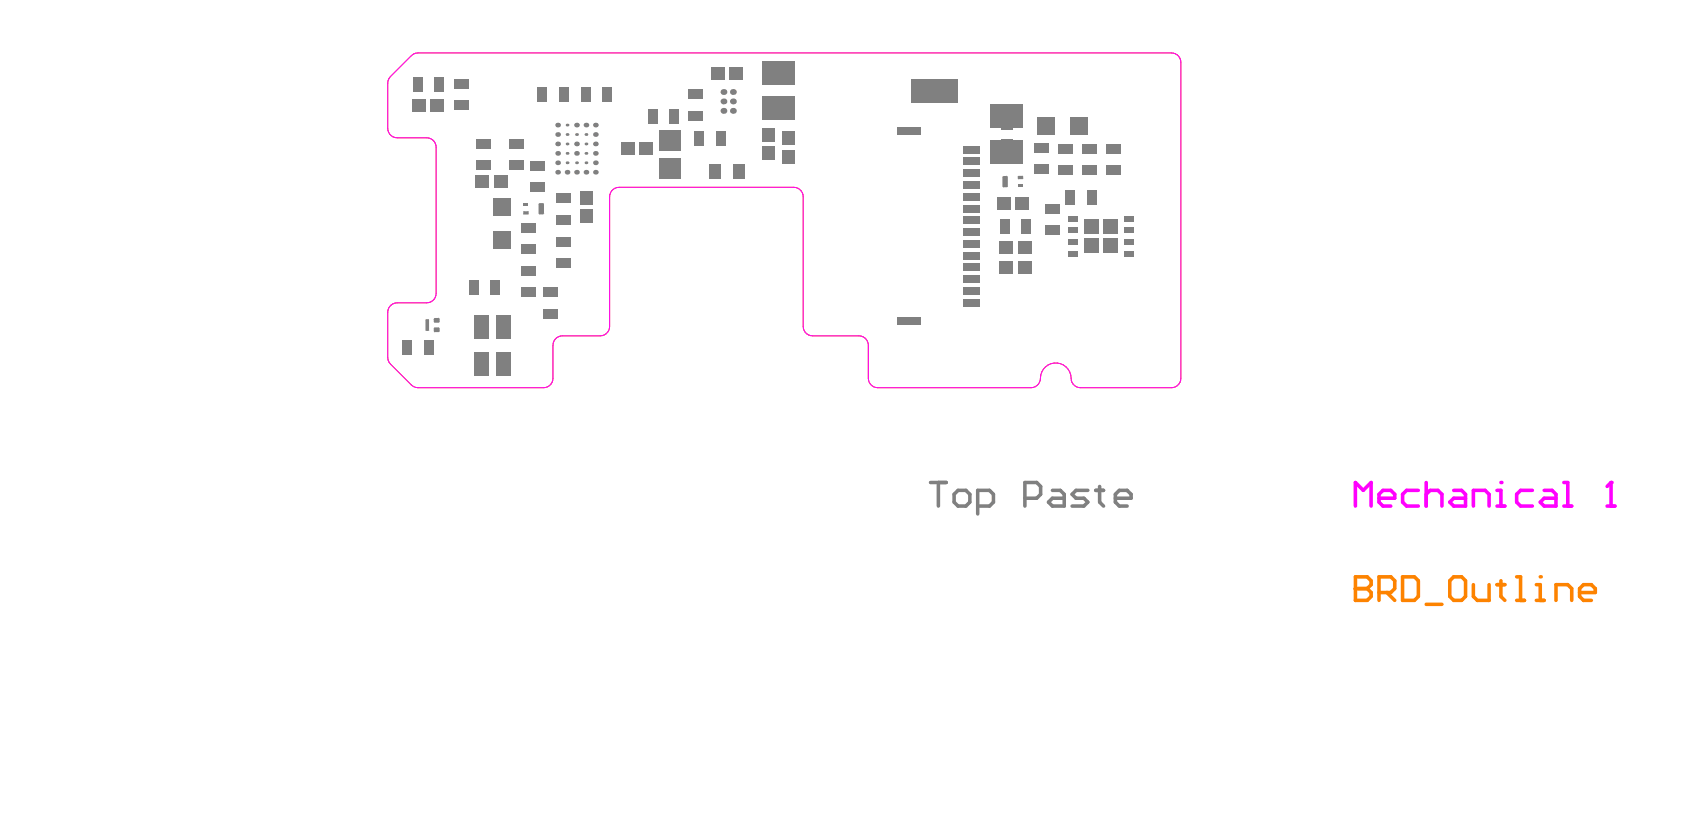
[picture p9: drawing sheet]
<svg xmlns="http://www.w3.org/2000/svg" width="237mm" height="117mm" viewBox="0 0 237 117" stroke-linecap="round" stroke-linejoin="round" font-family="sans-serif">
<path d="M55.1 10.8l2.9-2.9 .6-.4h.4h106.3a1.33 1.33 0 0 1 1.3 1.3v44.5a1.33 1.33 0 0 1-1.3 1.4h-12.9a1.33 1.33 0 0 1-1.3-1.4 2.19 2.19 0 0 0-2.3-2.1 2.19 2.19 0 0 0-2.1 2.4 1.33 1.33 0 0 1-1.3 1.1h-21.6a1.33 1.33 0 0 1-1.3-1.4v-4.6a1.33 1.33 0 0 0-1.3-1.3h-6.6a1.33 1.33 0 0 1-1.3-1.4v-18.3a1.33 1.33 0 0 0-1.3-1.3h-24.7a1.33 1.33 0 0 0-1.3 1.3v18.3a1.33 1.33 0 0 1-1.3 1.4h-5.4a1.33 1.33 0 0 0-1.3 1.3v4.6a1.33 1.33 0 0 1-1.3 1.4h-17.7l-.7-.2-3.2-3.1-.4-.6v-6.8a1.33 1.33 0 0 1 1.3-1.3h4.2a1.33 1.33 0 0 0 1.3-1.3v-20.6a1.33 1.33 0 0 0-1.3-1.4h-4.2a1.33 1.33 0 0 1-1.3-1.3v-6.4l.2-.6z" fill="none" stroke="#fd8300" stroke-width=".14"/>
<path d="M191.2 81.3v3.4h1.7l.5-.6v-.5l-.5-.6h-1.7" fill="none" stroke="#fd8300" stroke-width=".5"/>
<circle cx="191.2" cy="83" r=".25" fill="#fd8300"/>
<g fill="none" stroke="#fd8300" stroke-width=".5">
<path d="M191.2 81.3h1.7l.5 .6v.6l-.5 .5h-1.7M194.5 83.6h1.7l.6-.6v-1.1l-.6-.6h-1.7v3.4M195.6 83.6l1.2 1.1M197.9 81.3h1.6l.6 .6v2.2l-.6 .6h-1.6zM201.2 85.2h2.2M204.5 81.9l.6-.6h1.1l.5 .6v2.2l-.5 .6h-1.1l-.6-.6zM207.8 82.5v1.6l.6 .6h1.7v-2.2M211.2 82.5h1.1M211.7 81.9v2.2l.6 .6M214 81.3h.5v3.4M214 84.7h1.1M216.7 84.7h1.1"/>
<path d="M216.7 82.5h.6v2.2"/>
</g>
<circle cx="217.3" cy="81.3" r=".25" fill="#fd8300"/>
<path d="M219.5 84.7v-2.2h1.7l.5 .5v1.7M222.8 83.6h2.2v-.6l-.5-.5h-1.1l-.6 .5v1.1l.6 .6h1.1" fill="none" stroke="#fd8300" stroke-width=".5"/>
<path d="M55.1 10.8l2.9-2.9 .6-.4h.4h106.3a1.33 1.33 0 0 1 1.3 1.3v44.5a1.33 1.33 0 0 1-1.3 1.4h-12.9a1.33 1.33 0 0 1-1.3-1.4 2.19 2.19 0 0 0-2.3-2.1 2.19 2.19 0 0 0-2.1 2.4 1.33 1.33 0 0 1-1.3 1.1h-21.6a1.33 1.33 0 0 1-1.3-1.4v-4.6a1.33 1.33 0 0 0-1.3-1.3h-6.6a1.33 1.33 0 0 1-1.3-1.4v-18.3a1.33 1.33 0 0 0-1.3-1.3h-24.7a1.33 1.33 0 0 0-1.3 1.3v18.3a1.33 1.33 0 0 1-1.3 1.4h-5.4a1.33 1.33 0 0 0-1.3 1.3v4.6a1.33 1.33 0 0 1-1.3 1.4h-17.7l-.7-.2-3.2-3.1-.4-.6v-6.8a1.33 1.33 0 0 1 1.3-1.3h4.2a1.33 1.33 0 0 0 1.3-1.3v-20.6a1.33 1.33 0 0 0-1.3-1.4h-4.2a1.33 1.33 0 0 1-1.3-1.3v-6.4l.2-.6z" fill="none" stroke="#f0f" stroke-width=".14"/>
<path d="M191.2 71.4v-3.4l1.1 1.2 1.1-1.2v3.4M194.5 70.3h2.3v-.6l-.6-.5h-1.1l-.6 .5v1.1l.6 .6h1.1M200.1 69.2h-1.7l-.5 .5v1.1l.5 .6h1.7M201.2 69.7l.5-.5h1.2l.5 .5v1.7M201.2 68v3.4M205.1 69.2h1.1l.5 .5v1.7h-1.6l-.6-.6 .6-.5h1.6M207.8 71.4v-2.2h1.7l.6 .5v1.7M211.2 71.4h1.1M211.2 69.2h.5v2.2" fill="none" stroke="#f0f" stroke-width=".5"/>
<circle cx="211.7" cy="68" r=".25" fill="#f0f"/>
<path d="M216.2 69.2h-1.7l-.5 .5v1.1l.5 .6h1.7M217.8 69.2h1.1l.6 .5v1.7h-1.7l-.5-.6 .5-.5h1.7M220.6 71.4h1.1M220.6 68h.6v3.4M226.7 71.4h1.1M227.3 68v3.4" fill="none" stroke="#f0f" stroke-width=".5"/>
<circle cx="227.3" cy="68" r=".25" fill="#f0f"/>
<path d="M227.3 68l-.6 .6" fill="none" stroke="#f0f" stroke-width=".5"/>
<g fill="#808080">
<path d="M153 33.7h2v2h-2z" fill-rule="evenodd"/>
<path d="M155.6 33.7h2v2h-2z" fill-rule="evenodd"/>
<path d="M153 31h2v2h-2z" fill-rule="evenodd"/>
<path d="M155.6 31h2v2h-2z" fill-rule="evenodd"/>
</g>
<path d="M131.3 68h2.2M132.4 68v3.4M134.6 69.7l.6-.5h1.1l.5 .5v1.1l-.5 .6h-1.1l-.6-.6zM137.9 71.4h1.7l.5-.6v-1.1l-.5-.5h-1.7v3.3M144.6 70.3h1.6l.6-.6v-1.1l-.6-.6h-1.6v3.4M148.5 69.2h1.1l.5 .5v1.7h-1.6l-.6-.6 .6-.5h1.6M153.5 69.2h-1.7l-.6 .5 .6 .6h1.1l.6 .5-.6 .6h-1.7M154.6 69.2h1.1M155.1 68.6v2.2l.6 .6M157.3 70.3h2.3v-.6l-.6-.5h-1.1l-.6 .5v1.1l.6 .6h1.1" fill="none" stroke="#808080" stroke-width=".5"/>
<g fill="#808080">
<path d="M56.8 48h1.3v2h-1.3z" fill-rule="evenodd"/>
<path d="M59.8 48h1.3v2h-1.3z" fill-rule="evenodd"/>
<path d="M60.7 14h1.9v1.7h-1.9z" fill-rule="evenodd"/>
<path d="M58.1 14h1.9v1.7h-1.9z" fill-rule="evenodd"/>
<path d="M66.2 39.6h1.3v2h-1.3z" fill-rule="evenodd"/>
<path d="M67.2 22.6h2v1.4h-2z" fill-rule="evenodd"/>
<path d="M67.2 19.6h2v1.4h-2z" fill-rule="evenodd"/>
<path d="M64.2 14.2h2v1.3h-2z" fill-rule="evenodd"/>
<path d="M73.5 40.6h2v1.3h-2z" fill-rule="evenodd"/>
<path d="M73.5 34.5h2v1.3h-2z" fill-rule="evenodd"/>
<path d="M73.9 29.8h.6l.1 .4-.1 .1h-.6l-.1-.1z" fill-rule="evenodd"/>
<path d="M73.8 28.7h.7v.4h-.7z" fill-rule="evenodd"/>
<path d="M71.9 19.6h2v1.4h-2z" fill-rule="evenodd"/>
<path d="M71.9 22.6h2v1.4h-2z" fill-rule="evenodd"/>
<path d="M78.5 33.5h2v1.3h-2z" fill-rule="evenodd"/>
<path d="M78.5 36.5h2v1.3h-2z" fill-rule="evenodd"/>
<path d="M78.5 27.3h2v1.3h-2z" fill-rule="evenodd"/>
<path d="M78.5 30.3h2v1.3h-2z" fill-rule="evenodd"/>
<path d="M78.8 12.3h1.4v2h-1.4z" fill-rule="evenodd"/>
<path d="M87.6 20.1h1.9v1.7h-1.9z" fill-rule="evenodd"/>
<path d="M85 12.3h1.3v2h-1.3z" fill-rule="evenodd"/>
<path d="M91.5 15.4h1.3v2h-1.3z" fill-rule="evenodd"/>
<path d="M94.5 15.4h1.3v2h-1.3z" fill-rule="evenodd"/>
<path d="M100.4 9.5h1.8v1.7h-1.8z" fill-rule="evenodd"/>
<path d="M107.5 20.7h1.7v1.8h-1.7z" fill-rule="evenodd"/>
<path d="M141 34.1h1.9v1.7h-1.9z" fill-rule="evenodd"/>
<path d="M140.7 27.8h1.8v1.8h-1.8z" fill-rule="evenodd"/>
<path d="M141.2 19.6h1.7v2h-1.7z" fill-rule="evenodd"/>
<path d="M147.4 28.8h2v1.4h-2z" fill-rule="evenodd"/>
<path d="M146 20.2h2v1.4h-2z" fill-rule="evenodd"/>
<path d="M146 23.2h2v1.4h-2z" fill-rule="evenodd"/>
<path d="M153.3 26.8h1.4v2h-1.4z" fill-rule="evenodd"/>
<path d="M152.7 20.4h2v1.3h-2z" fill-rule="evenodd"/>
<path d="M152.7 23.4h2v1.3h-2z" fill-rule="evenodd"/>
<path d="M158.6 33.7h1.4v.9h-1.4z" fill-rule="evenodd"/>
<path d="M158.6 35.4h1.4v.8h-1.4z" fill-rule="evenodd"/>
<path d="M158.6 30.4h1.4v.9h-1.4z" fill-rule="evenodd"/>
<path d="M58.2 10.9h1.4v2h-1.4z" fill-rule="evenodd"/>
<path d="M61.2 10.9h1.4v2h-1.4z" fill-rule="evenodd"/>
<path d="M66.9 49.7h2v3.3h-2z" fill-rule="evenodd"/>
<path d="M66.9 44.4h2v3.3h-2z" fill-rule="evenodd"/>
<path d="M67.1 24.7h1.8v1.7h-1.8z" fill-rule="evenodd"/>
<path d="M64.2 11.2h2v1.3h-2z" fill-rule="evenodd"/>
<path d="M73.5 31.5h2v1.3h-2z" fill-rule="evenodd"/>
<path d="M73.5 37.6h2v1.3h-2z" fill-rule="evenodd"/>
<path d="M93.1 18.4h3v2.9h-3z" fill-rule="evenodd"/>
<path d="M93.1 22.4h3v2.8h-3z" fill-rule="evenodd"/>
<path d="M98 18.5h1.3v2h-1.3z" fill-rule="evenodd"/>
<path d="M101 18.5h1.3v2h-1.3z" fill-rule="evenodd"/>
<path d="M100.1 23.2h1.7v2h-1.7z" fill-rule="evenodd"/>
<path d="M107.5 18.1h1.7v1.8h-1.7z" fill-rule="evenodd"/>
<path d="M126.6 44.8h3.3v1h-3.3z" fill-rule="evenodd"/>
<path d="M126.6 18h3.3v1h-3.3z" fill-rule="evenodd"/>
<path d="M141 36.9h1.9v1.7h-1.9z" fill-rule="evenodd"/>
<path d="M141.1 31h1.3v2h-1.3z" fill-rule="evenodd"/>
<path d="M141.4 25l.2-.2h.4l.2 .2v1.2l-.2 .2h-.4l-.2-.2z" fill-rule="evenodd"/>
<path d="M141.2 16.3h1.7v2h-1.7z" fill-rule="evenodd"/>
<path d="M147.4 31.8h2v1.4h-2z" fill-rule="evenodd"/>
<path d="M146.3 16.5h2.5v2.6h-2.5z" fill-rule="evenodd"/>
<path d="M158.6 32.1h1.4v.8h-1.4z" fill-rule="evenodd"/>
<path d="M69.2 39.6h1.3v2h-1.3z" fill-rule="evenodd"/>
<path d="M76.7 43.6h2v1.3h-2z" fill-rule="evenodd"/>
<path d="M76.7 40.6h2v1.3h-2z" fill-rule="evenodd"/>
<path d="M69.6 32.5h2.5v2.6h-2.5z" fill-rule="evenodd"/>
<path d="M74.9 25.7h2v1.3h-2z" fill-rule="evenodd"/>
<path d="M76 28.8l.2-.2h.4l.1 .2v1.3l-.1 .1h-.4l-.2-.1z" fill-rule="evenodd"/>
<path d="M69.6 27.9h2.5v2.5h-2.5z" fill-rule="evenodd"/>
<path d="M81.8 26.9h1.8v1.9h-1.8z" fill-rule="evenodd"/>
<path d="M81.8 29.5h1.8v1.9h-1.8z" fill-rule="evenodd"/>
<path d="M74.9 22.7h2v1.3h-2z" fill-rule="evenodd"/>
<path d="M90.2 20.1h1.9v1.7h-1.9z" fill-rule="evenodd"/>
<path d="M75.8 12.3h1.4v2h-1.4z" fill-rule="evenodd"/>
<path d="M82 12.3h1.3v2h-1.3z" fill-rule="evenodd"/>
<path d="M110.4 21.2h1.8v1.8h-1.8z" fill-rule="evenodd"/>
<path d="M97.2 12.7h2v1.3h-2z" fill-rule="evenodd"/>
<path d="M97.2 15.6h2v1.4h-2z" fill-rule="evenodd"/>
<path d="M107.6 13.6h4.5v3.3h-4.5z" fill-rule="evenodd"/>
<path d="M103 9.5h1.8v1.7h-1.8z" fill-rule="evenodd"/>
<path d="M135.9 42.2h2.3v1h-2.3z" fill-rule="evenodd"/>
<path d="M135.9 38.9h2.3v1h-2.3z" fill-rule="evenodd"/>
<path d="M135.9 40.5h2.3v1h-2.3z" fill-rule="evenodd"/>
<path d="M135.9 33.9h2.3v1h-2.3z" fill-rule="evenodd"/>
<path d="M135.9 32.2h2.3v1h-2.3z" fill-rule="evenodd"/>
<path d="M135.9 35.6h2.3v1h-2.3z" fill-rule="evenodd"/>
<path d="M135.9 37.2h2.3v1h-2.3z" fill-rule="evenodd"/>
<path d="M143.6 34.1h1.9v1.7h-1.9z" fill-rule="evenodd"/>
<path d="M135.9 25.6h2.3v1h-2.3z" fill-rule="evenodd"/>
<path d="M135.9 30.6h2.3v1h-2.3z" fill-rule="evenodd"/>
<path d="M135.9 28.9h2.3v1h-2.3z" fill-rule="evenodd"/>
<path d="M135.9 27.2h2.3v1h-2.3z" fill-rule="evenodd"/>
<path d="M143.6 26h.7v.4h-.7z" fill-rule="evenodd"/>
<path d="M143.3 27.8h1.8v1.8h-1.8z" fill-rule="evenodd"/>
<path d="M135.9 23.9h2.3v1h-2.3z" fill-rule="evenodd"/>
<path d="M135.9 22.3h2.3v1h-2.3z" fill-rule="evenodd"/>
<path d="M135.9 20.6h2.3v1h-2.3z" fill-rule="evenodd"/>
<path d="M139.8 19.8h4.5v3.3h-4.5z" fill-rule="evenodd"/>
<path d="M139.8 14.8h4.5v3.3h-4.5z" fill-rule="evenodd"/>
<path d="M150.7 33.7h1.3v.9h-1.3z" fill-rule="evenodd"/>
<path d="M150.7 35.4h1.3v.8h-1.3z" fill-rule="evenodd"/>
<path d="M150.7 30.4h1.3v.9h-1.3z" fill-rule="evenodd"/>
<path d="M150.3 26.8h1.4v2h-1.4z" fill-rule="evenodd"/>
<path d="M156 23.4h2v1.3h-2z" fill-rule="evenodd"/>
<path d="M156 20.4h2v1.3h-2z" fill-rule="evenodd"/>
<path d="M149.3 23.4h2v1.3h-2z" fill-rule="evenodd"/>
<path d="M149.3 20.4h2v1.3h-2z" fill-rule="evenodd"/>
<path d="M70.1 49.7h2v3.3h-2z" fill-rule="evenodd"/>
<path d="M70.1 44.4h2v3.3h-2z" fill-rule="evenodd"/>
<path d="M69.7 24.7h1.8v1.7h-1.8z" fill-rule="evenodd"/>
<path d="M110.4 18.6h1.8v1.8h-1.8z" fill-rule="evenodd"/>
<path d="M103.4 23.2h1.7v2h-1.7z" fill-rule="evenodd"/>
<path d="M107.6 8.6h4.5v3.3h-4.5z" fill-rule="evenodd"/>
<path d="M143.6 36.9h1.9v1.7h-1.9z" fill-rule="evenodd"/>
<path d="M144.1 31h1.3v2h-1.3z" fill-rule="evenodd"/>
<path d="M143.6 24.9l.1-.1h.5l.1 .4-.1 .1h-.5z" fill-rule="evenodd"/>
<path d="M128.6 11.1h6.5v3.3h-6.5z" fill-rule="evenodd"/>
<path d="M150.7 32.1h1.3v.8h-1.3z" fill-rule="evenodd"/>
<path d="M151 16.5h2.5v2.6h-2.5z" fill-rule="evenodd"/>
<path d="M61.2 46.3l.2-.1h.5l.1 .1v.4l-.1 .1h-.5l-.2-.1z" fill-rule="evenodd"/>
<path d="M60 45.1l.2-.1h.2l.1 .1v1.4l-.1 .2h-.2l-.2-.2z" fill-rule="evenodd"/>
<path d="M61.2 45l.2-.2h.5l.1 .2v.3l-.1 .2h-.5l-.2-.2z" fill-rule="evenodd"/>
</g>
<g fill="#808080">
<path d="M73.8 29.9h.1zM73.8 29.8l.1 .1z"/>
<path d="M73.9 30.2v.1zM73.8 30.2l.1 .1z"/>
<path d="M74.5 30.2h.1zM74.5 30.2h.1l-.1 .1z"/>
<path d="M74.5 29.8v.1zM74.5 29.8l.1 .1z"/>
<path d="M141.6 26.2v.2zM141.4 26.2h.2v.2z"/>
<path d="M142 26.2h.2zM142 26.2h.2l-.2 .2z"/>
<path d="M142 24.8v.2zM142 24.8l.2 .2h-.2z"/>
<path d="M141.4 25h.2zM141.5 24.9l.1-.1v.2h-.2z"/>
<path d="M76.6 28.6v.2zM76.6 28.6l.1 .2h-.1z"/>
<path d="M76 28.8h.2zM76 28.7l.2-.1v.2h-.2z"/>
<path d="M76.2 30.1v.1zM76 30.1h.2v.1z"/>
<path d="M76.6 30.1h.1zM76.6 30.1h.1l-.1 .1z"/>
<path d="M144.2 25.2h.1zM144.2 25.2h.1l-.1 .1z"/>
<path d="M144.2 24.8v.1zM144.2 24.8l.1 .1z"/>
<path d="M143.6 24.9h.1zM143.6 24.8l.1 .1z"/>
<path d="M143.7 25.2v.1zM143.6 25.2l.1 .1z"/>
<path d="M61.4 46.7v.1zM61.2 46.7h.2v.1z"/>
<path d="M61.9 46.7h.1zM61.9 46.7h.1l-.1 .1z"/>
<path d="M61.9 46.2v.1zM61.9 46.2l.1 .1h-.1z"/>
<path d="M61.2 46.3h.2zM61.2 46.2h.2v.1h-.2z"/>
<path d="M60.2 46.5v.2zM60 46.5h.2v.2z"/>
<path d="M60.4 46.5h.1zM60.4 46.5h.1l-.1 .2z"/>
<path d="M60.4 45v.1zM60.4 45l.1 .1h-.1z"/>
<path d="M60 45.1h.2zM60.1 45h.1v.1h-.2z"/>
<path d="M61.4 45.3v.2zM61.2 45.3h.2v.2z"/>
<path d="M61.9 45.3h.1zM61.9 45.3h.1l-.1 .2z"/>
<path d="M61.9 44.8v.2zM61.9 44.8l.1 .2h-.1z"/>
<path d="M61.2 45h.2zM61.2 44.9l.2-.1v.2h-.2z"/>
<circle cx="81.3" cy="19" r=".2"/>
<circle cx="82.7" cy="19" r=".2"/>
<circle cx="82.7" cy="20.3" r=".2"/>
<circle cx="82.7" cy="21.6" r=".2"/>
<circle cx="80" cy="19" r=".2"/>
<circle cx="80" cy="20.3" r=".2"/>
<circle cx="80" cy="21.6" r=".2"/>
<circle cx="80" cy="23" r=".2"/>
<circle cx="81.3" cy="23" r=".2"/>
<circle cx="82.7" cy="23" r=".2"/>
<circle cx="82.7" cy="24.3" r=".33"/>
<circle cx="81.3" cy="24.3" r=".33"/>
<circle cx="78.7" cy="24.3" r=".33"/>
<circle cx="78.7" cy="23" r=".33"/>
<circle cx="81.3" cy="21.6" r=".33"/>
<circle cx="78.7" cy="21.6" r=".33"/>
<circle cx="81.3" cy="20.3" r=".33"/>
<circle cx="78.7" cy="20.3" r=".33"/>
<circle cx="78.7" cy="19" r=".33"/>
<circle cx="80" cy="24.3" r=".33"/>
<circle cx="80" cy="17.6" r=".2"/>
<circle cx="82.7" cy="17.6" r=".33"/>
<circle cx="81.3" cy="17.6" r=".33"/>
<circle cx="78.7" cy="17.6" r=".33"/>
<circle cx="84" cy="24.3" r=".33"/>
<circle cx="84" cy="23" r=".33"/>
<circle cx="84" cy="21.6" r=".33"/>
<circle cx="84" cy="20.3" r=".33"/>
<circle cx="84" cy="19" r=".33"/>
<circle cx="84" cy="17.6" r=".33"/>
<circle cx="102.1" cy="13" r=".42"/>
<circle cx="102.1" cy="14.3" r=".42"/>
<circle cx="102.1" cy="15.6" r=".42"/>
<circle cx="103.4" cy="13" r=".42"/>
<circle cx="103.4" cy="14.3" r=".42"/>
<circle cx="103.4" cy="15.6" r=".42"/>
</g>
</svg>
